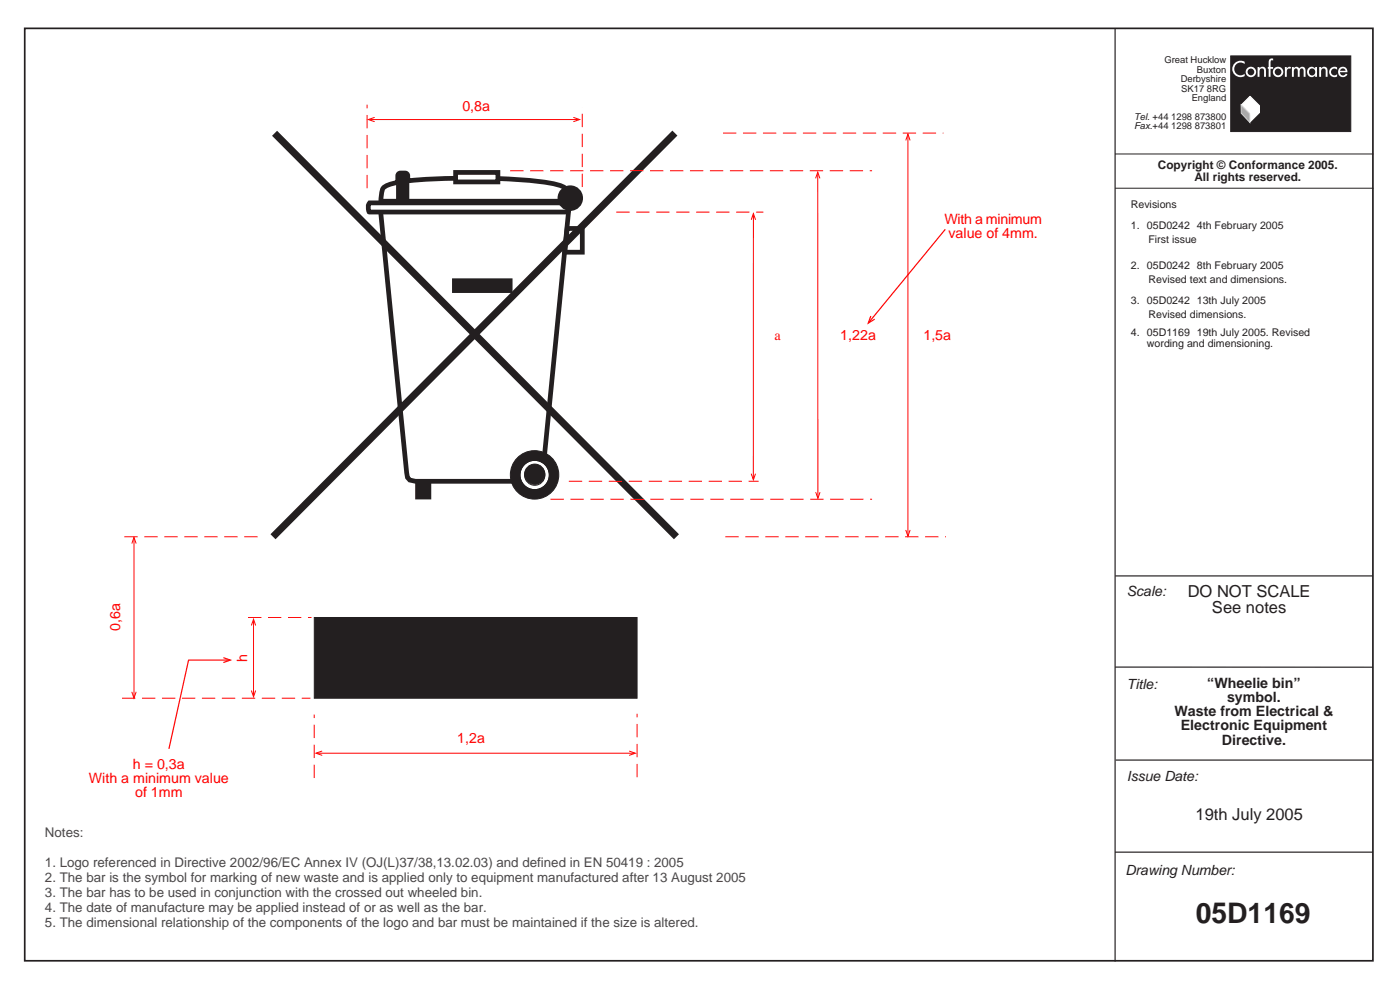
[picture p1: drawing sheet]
<svg xmlns="http://www.w3.org/2000/svg" width="297mm" height="210mm" viewBox="0 0 297 210" stroke-linecap="round" stroke-linejoin="round" font-family="sans-serif">
<defs><g id="words">
<text font-size="6" fill="#231f20" x="253.4" y="195.5">05D1169</text>
<g font-size="3.5" fill="#231f20">
<text x="251.7" y="126.4">DO NOT SCALE</text>
<text x="256.8" y="129.9">See notes</text>
<text x="253.4" y="173.7">19th July 2005</text>
</g>
<g font-size="3" fill="#f00">
<text x="98" y="23.5">0,8a</text>
<text x="200.2" y="47.3">With a minimum</text>
<text x="201" y="50.4">value of 4mm.</text>
<text x="164.1" y="72">a</text>
<text x="178.1" y="72">1,22a</text>
<text x="195.7" y="72">1,5a</text>
<text x="25.5" y="133.6" transform="rotate(-90 25.5 133.6)">0,6a</text>
<text x="52.4" y="140.2" transform="rotate(-90 52.4 140.2)">h</text>
<text x="96.9" y="157.5" transform="rotate(-1 96.9 157.5)">1,2a</text>
<text x="18.8" y="165.8">With a minimum value</text>
<text x="28.2" y="162.8">h = 0,3a</text>
<text x="28.6" y="168.9">of 1mm</text>
</g>
<g font-size="3" fill="#231f20">
<text x="238.8" y="126.1">Scale:</text>
<text x="238.8" y="146">Title:</text>
<text x="255.9" y="145.7">“Wheelie bin”</text>
<text x="260" y="148.7">symbol.</text>
<text x="248.9" y="151.7">Waste from Electrical &amp;</text>
<text x="250.2" y="154.7">Electronic Equipment</text>
<text x="258.9" y="157.7">Directive.</text>
<text x="238.8" y="165.4">Issue Date:</text>
<text x="238.5" y="185.4">Drawing Number:</text>
</g>
<g font-size="2.8" fill="#494849">
<text x="9.5" y="177.2">Notes:</text>
<text x="9.5" y="183.6">1. Logo referenced in Directive 2002/96/EC Annex IV (OJ(L)37/38,13.02.03) and defined in EN 50419 : 2005</text>
<text x="9.5" y="186.8">2. The bar is the symbol for marking of new waste and is applied only to equipment manufactured after 13 August 2005</text>
<text x="9.5" y="189.9">3. The bar has to be used in conjunction with the crossed out wheeled bin.</text>
<text x="9.5" y="193.1">4. The date of manufacture may be applied instead of or as well as the bar.</text>
<text x="9.5" y="196.3">5. The dimensional relationship of the components of the logo and bar must be maintained if the size is altered.</text>
</g>
<g font-size="2.5" fill="#231f20">
<text x="245.4" y="35.8">Copyright © Conformance 2005.</text>
<text x="253.1" y="38.3">All rights reserved.</text>
</g>
<g font-size="2.3" fill="#231f20">
<text x="239.6" y="44.1">Revisions</text>
<text x="239.6" y="48.6">1. 05D0242</text>
<text x="243.4" y="51.5">First issue</text>
<text x="253.6" y="48.6">4th February 2005</text>
<text x="239.6" y="57">2. 05D0242</text>
<text x="243.4" y="59.9">Revised text and dimensions.</text>
<text x="253.6" y="57">8th February 2005</text>
<text x="239.6" y="64.4">3. 05D0242</text>
<text x="253.6" y="64.4">13th July 2005</text>
<text x="239.6" y="71.2">4. 05D1169</text>
<text x="243.4" y="67.4">Revised dimensions.</text>
<text x="253.6" y="71.2">19th July 2005. Revised</text>
<text x="243.1" y="73.5">wording and dimensioning.</text>
</g>
<g font-size="2" fill="#231f20">
<text x="246.8" y="13.4">Great Hucklow</text>
<text x="250.2" y="17.4">Derbyshire</text>
<text x="253.7" y="15.4">Buxton</text>
<text x="250.3" y="19.4">SK17 8RG</text>
<text x="252.5" y="21.4">England</text>
<text x="240.4" y="25.4">Tel. +44 1298 873800</text>
<text x="240.4" y="27.4">Fax.+44 1298 873801</text>
</g>
</g></defs>
<path d="M66.6 130.8h68.4v17.1h-68.4z" fill-rule="evenodd" fill="#231f20" stroke="#231f20" stroke-width=".21"/>
<path d="M88.3 102.2h2.8v3.2h-2.8z" fill-rule="evenodd" fill="#231f20" stroke="#231f20" stroke-width=".68" stroke-linecap="butt"/>
<path d="M96.1 59.3h12.2v2.4h-12.2z" fill-rule="evenodd" fill="#231f20" stroke="#231f20" stroke-width=".69" stroke-linecap="butt"/>
<path d="M236.3 6v197.7M236.3 180.5h54.6" fill="none" stroke="#231f20" stroke-width=".25"/>
<path d="M260.8 11.8h25.5v16.1h-25.5z" fill="#231f20" stroke="#231f20" stroke-width=".21"/>
<path d="M263.1 22.2l1.8-1.8 2 2v1.4l-2 2v-1.8z" fill-rule="evenodd" fill="#fff" stroke="#fff" stroke-width=".21"/>
<g fill="#fff">
<path d="M261.7 13.4a1.77 1.77 0 0 1 2.1-.3v.5a1.34 1.34 0 0 0-1.9 .1 1.34 1.34 0 0 0 0 1.8 1.34 1.34 0 0 0 1.9 .1v.5a1.74 1.74 0 0 1-2.3-.4 1.74 1.74 0 0 1 .2-2.3z" fill-rule="evenodd"/>
<path d="M264 15.2a1.11 1.11 0 0 0 2.2 0 1.11 1.11 0 0 0-2.2 0zM264.4 15.2a.72 .72 0 0 1 1.4 0 .72 .72 0 0 1-1.4 0z" fill-rule="evenodd"/>
<path d="M266.5 14.2h.4v.3a.76 .76 0 0 1 .9-.3 .76 .76 0 0 1 .5 .8v1.3h-.4v-1.2a.45 .45 0 0 0-.5-.6 .62 .62 0 0 0-.5 .8v1h-.4z" fill-rule="evenodd"/>
<path d="M269 12.6l.2-.2h.6v.4l-.3-.1-.2 .4v1.1h.5v.4h-.5v1.7h-.4v-1.7h-.2v-.4h.2z" fill-rule="evenodd"/>
<path d="M269.7 15.2a1.15 1.15 0 0 0 2.3 0 1.15 1.15 0 0 0-2.3 0zM270.1 15.2a.75 .75 0 0 1 1.5 0 .75 .75 0 0 1-1.5 0z" fill-rule="evenodd"/>
<path d="M272.3 14.2h.4v.3a.6 .6 0 0 1 .9-.3l-.2 .4-.1-.1a.52 .52 0 0 0-.5 .2 .52 .52 0 0 0-.1 .6v1h-.4z" fill-rule="evenodd"/>
<path d="M273.8 14.2h.4v.3l.1-.2a.65 .65 0 0 1 1 .2 .72 .72 0 0 1 .9-.3 .72 .72 0 0 1 .5 .8v1.3h-.4l-.1-1.5-.3-.3a.6 .6 0 0 0-.5 .8v1h-.4v-1.1a.48 .48 0 0 0-.1-.5 .48 .48 0 0 0-.5-.1 2.11 2.11 0 0 0-.2 1.7h-.4z" fill-rule="evenodd"/>
<path d="M277.4 15.3a.72 .72 0 0 1 1.4 0 .72 .72 0 0 1-1.4 0zM277.4 14.4a1.04 1.04 0 0 0-.2 1.5 1.04 1.04 0 0 0 1.5 0v.4h.4v-2.1h-.4v.3a.87 .87 0 0 0-1.3-.1z" fill-rule="evenodd"/>
<path d="M279.6 14.2h.4v.3a.76 .76 0 0 1 .9-.3 .76 .76 0 0 1 .4 .8v1.3h-.4v-1.2a.45 .45 0 0 0-.4-.6 .62 .62 0 0 0-.5 .8v1h-.4z" fill-rule="evenodd"/>
<path d="M281.9 14.6a1.17 1.17 0 0 1 1.5-.3v.5a.72 .72 0 0 0-1.1-.1 .72 .72 0 0 0 0 1.1 .72 .72 0 0 0 1.1-.1v.5a1.12 1.12 0 0 1-1.4-.2 1.12 1.12 0 0 1-.1-1.4z" fill-rule="evenodd"/>
<path d="M283.9 14.3a1.1 1.1 0 0 0 0 1.8 1.1 1.1 0 0 0 1.7-.3l-.4-.2a.65 .65 0 0 1-.7 .4 .65 .65 0 0 1-.5-.7h1.6a1 1 0 0 0-.5-1 1 1 0 0 0-1.2 0zM284.1 14.7a.58 .58 0 0 1 .6-.2 .58 .58 0 0 1 .5 .5h-1.2z" fill-rule="evenodd"/>
</g>
<path d="M263 22.2l1.8 1.9 .1 1.8-1.9-1.9z" fill-rule="evenodd" fill="#a8a9ad" stroke="#d1d2d4" stroke-width=".21"/>
<path d="M236.3 122h54.6M236.3 141.3h54.7M236.4 161h54.6" fill="none" stroke="#231f20" stroke-width=".25"/>
<g fill="none" stroke="#231f20" stroke-width=".21">
<path d="M236.3 32.6h54.8M236.3 39.9h54.8"/>
<circle cx="113.3" cy="100.6" r="3.1"/>
<circle cx="113.3" cy="100.6" r="2.14"/>
</g>
<path d="M96.6 36.5h8.9v2h-8.9zM96.8 37.8l-6.2 .2-4.2 .3-.1-1.4-.5-.2h-.9l-.5 .2-.1 1.7-2 .6a1.86 1.86 0 0 0-1.5 2l-.1 1.4h39.6l-.1-1a2.03 2.03 0 0 0-1.3-2.2 58.5 58.5 0 0 0-13.1-1.6M78.3 43h44.1h-1l-.9 1.6-.8 .3h-41.4l-.2-.5a1.48 1.48 0 0 1 .2-1.4zM80.7 44.7l5.6 56.4 .5 .6 1.2 .2h21M120.2 48.4h3.2v5h-3.7zM120.5 44.2l-5.3 53.8" fill="none" stroke="#231f20" stroke-width="1" stroke-linecap="butt"/>
<path d="M84.5 36.9h1.8v4.7h-1.8z" fill-rule="evenodd" fill="#231f20" stroke="#231f20" stroke-width=".21"/>
<path d="M86.4 38.5v3.7l-.3 .3h-.2l-.1-.7-.9 .5 .2-.5-.8 .4v-3.2" fill="none" stroke="#231f20" stroke-width=".68" stroke-linecap="butt"/>
<circle cx="120.9" cy="42" r="2.06" fill="#231f20" stroke="#231f20" stroke-width="1.3" stroke-linecap="butt"/>
<path d="M58.2 28.2l85.2 85.5M143 28.2l-85.1 85.5" fill="none" stroke="#231f20" stroke-width="1.5" stroke-linecap="butt"/>
<path d="M5.2 6h285.7v197.5h-285.7z" fill="none" stroke="#231f20" stroke-width=".36"/>
<g fill="#231f20" stroke="#231f20" stroke-width=".21">
<path d="M110.2 100.6a3.1 3.1 0 0 0 6.2 0 3.1 3.1 0 0 0-6.2 0zM108.2 100.6a5.1 5.1 0 0 1 10.2 0 5.1 5.1 0 0 1-10.2 0z"/>
<circle cx="113.3" cy="100.4" r="2.14"/>
</g>
<path d="M200.3 48.6l-16.2 19.7M184.5 67.1l-.5 1.3 1.3-.7M47.4 139.3l1.4 .5-1.4 .5M48.6 139.8h-8.6l-4.2 18.7" fill="none" stroke="#f00" stroke-width=".25"/>
<g fill="none" stroke="#f00" stroke-width=".21" stroke-dasharray="2.8 1.4" stroke-linecap="butt">
<path d="M77.8 39.9v-17.7M108.1 36.2h76.7M123.4 39.6v-16.9M153.2 28.2h46.7M130.6 44.9h31.2M26.4 113.7h29.5M116.7 105.7h68.1M120.5 101.9h40.3M153.7 113.7h46.8M52.6 130.8h13.4M25.9 147.9h39.9M66.6 164.8v-13.4"/>
<path d="M135 164.6v-13.4"/>
</g>
<g fill="none" stroke="#f00" stroke-width=".21">
<path d="M78.2 25.3h44.5M79.3 24.9l-1.2 .4 1.2 .5M121.6 24.9l1.2 .4-1.2 .5M172.9 37.7l.4-1.2 .4 1.2M173.3 36.6v68.8M192 29.7l.4-1.3 .4 1.3M192.4 28.6v84.8M159.2 46.5l.5-1.3 .4 1.3M159.7 45.4v56.1M28 115.1l.4-1.3 .4 1.3M28.4 114v33.7M159.2 100.4l.5 1.2 .4-1.2"/>
<path d="M172.9 104.3l.4 1.3 .5-1.3M192 112.3l.4 1.3 .4-1.3M53.3 132.4l.4-1.2 .5 1.2M53.7 131.3v16.1M28 146.6l.4 1.3 .4-1.3M53.3 146.3l.4 1.3 .5-1.3M67.1 159.5h67.4M68.2 159.1l-1.2 .4 1.2 .5M133.4 159.1l1.2 .4-1.2 .5"/>
</g>
<use href="#words"/>
</svg>
